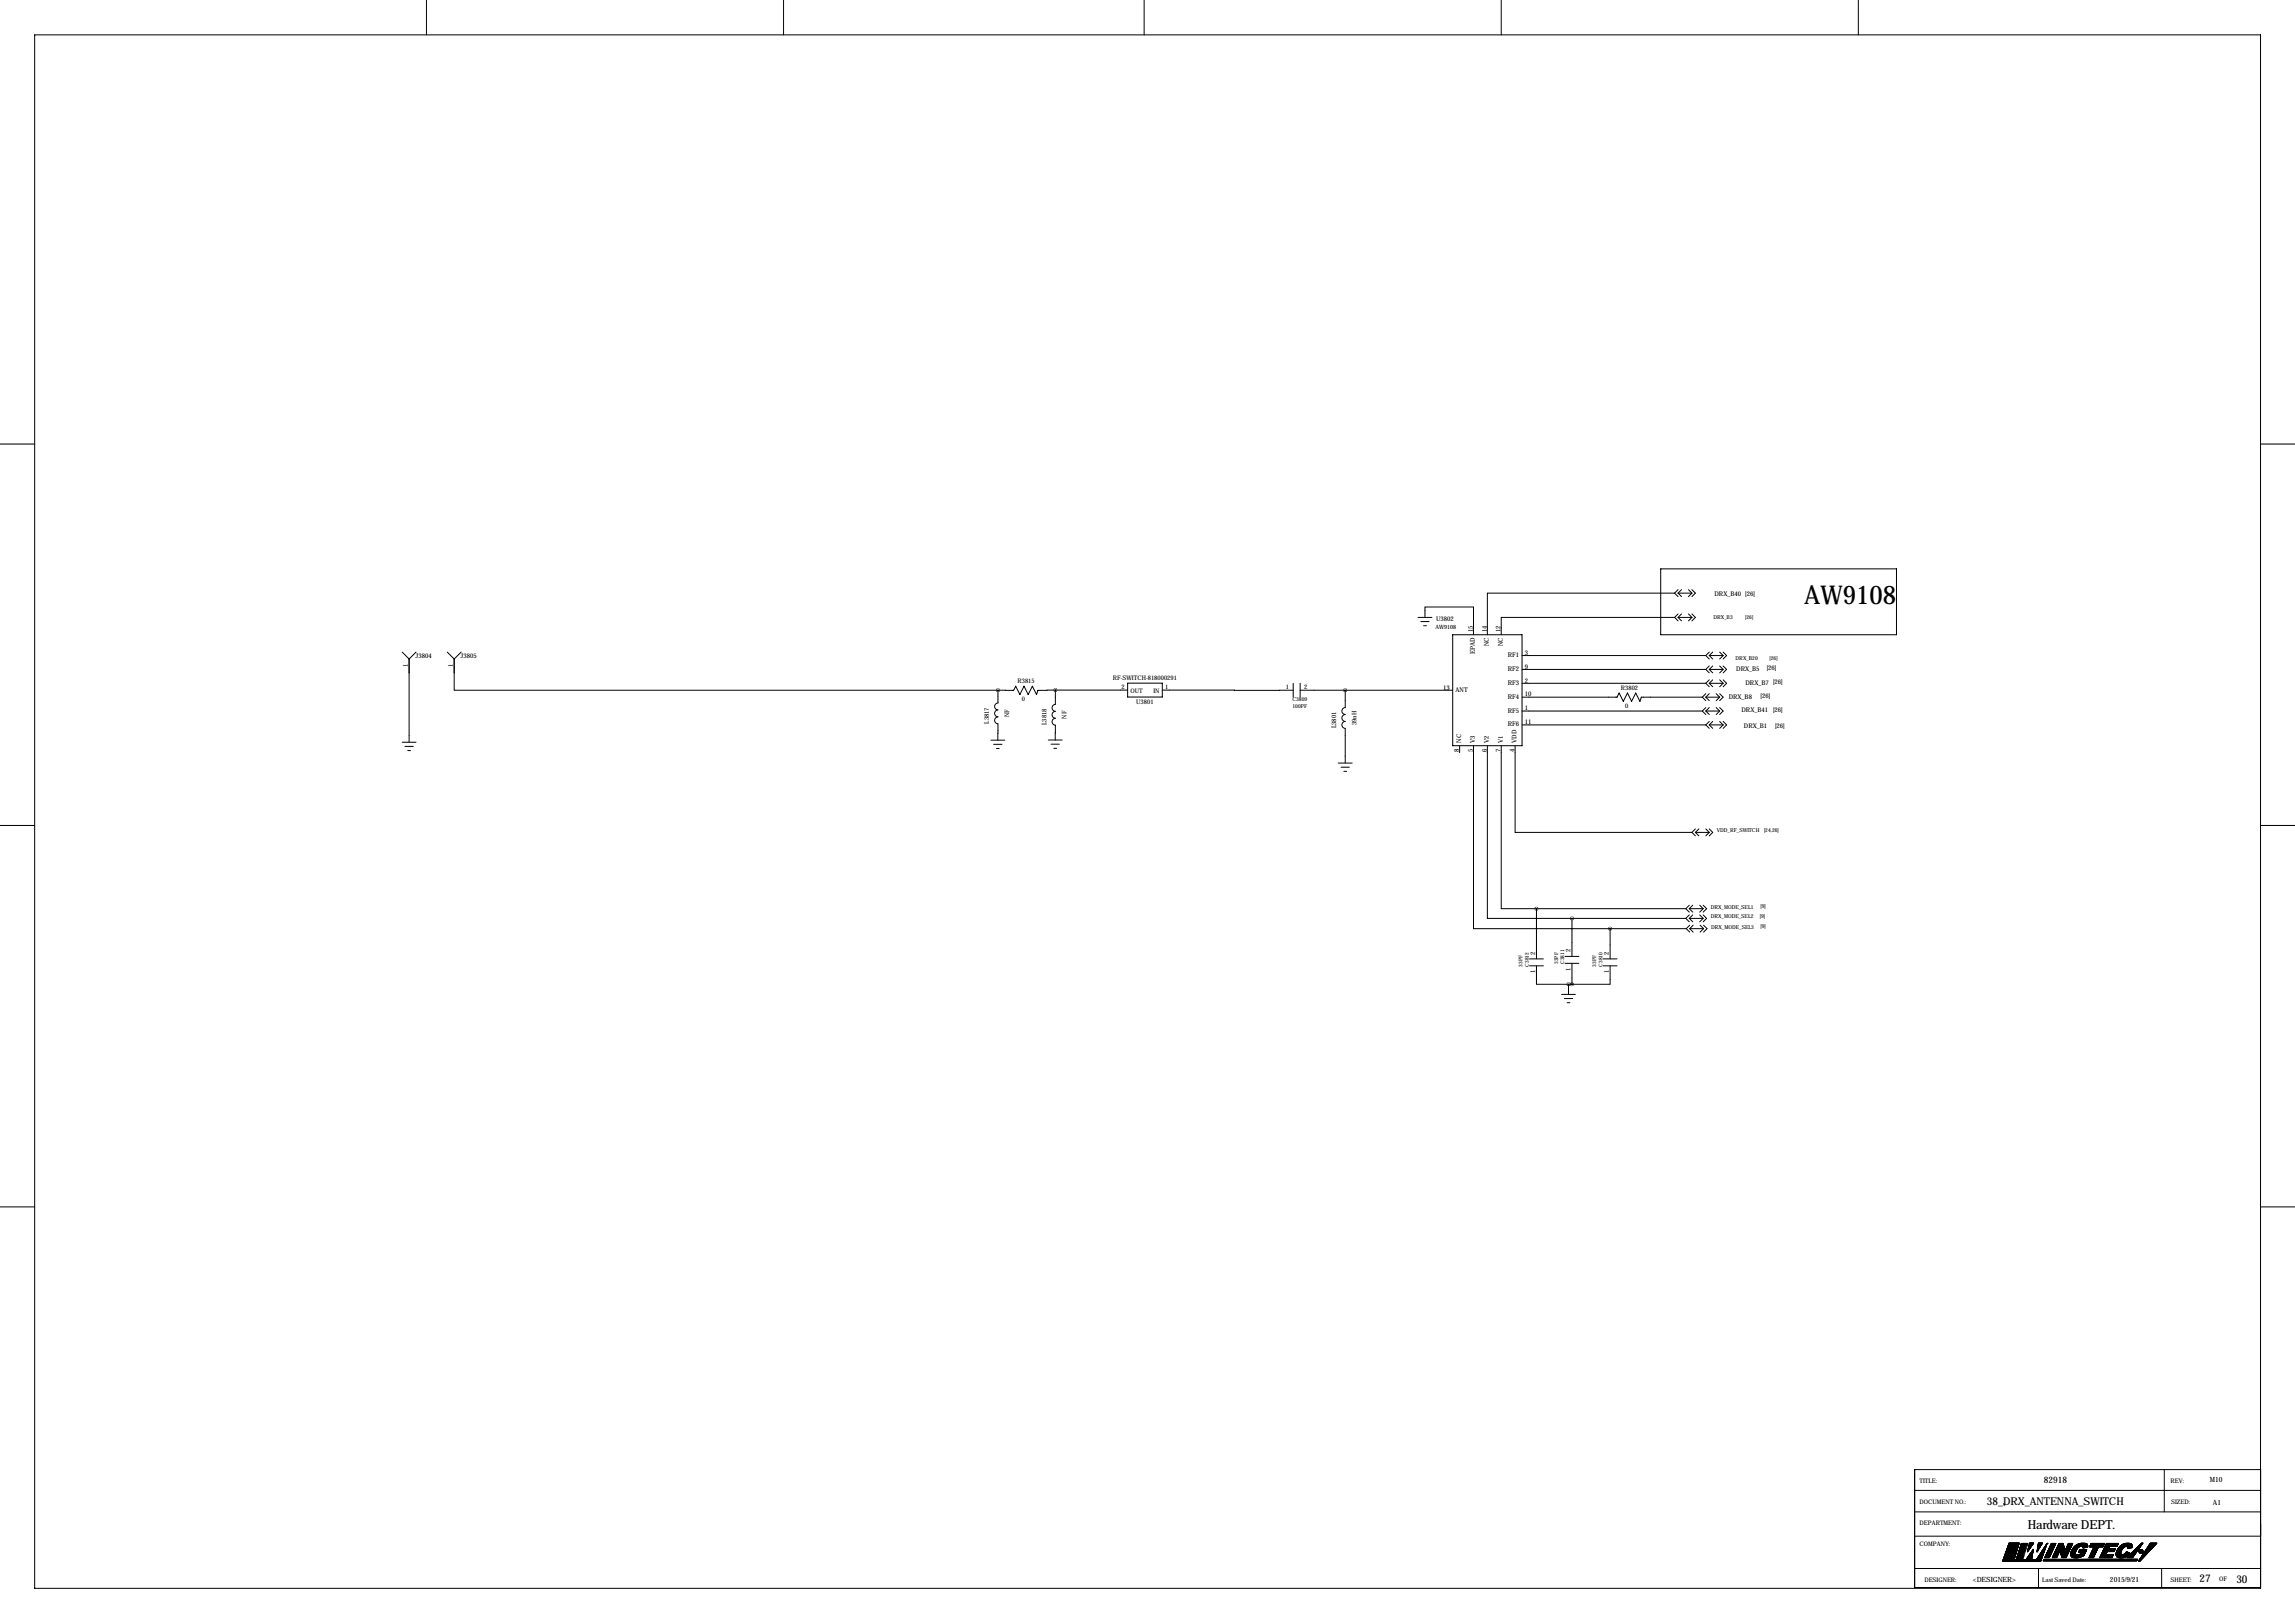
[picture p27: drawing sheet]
<svg xmlns="http://www.w3.org/2000/svg" width="841mm" height="594mm" viewBox="0 0 841 594" stroke-linecap="round" stroke-linejoin="round" font-family="sans-serif">
<defs><g id="words">
<text font-size="9.5" x="660.9" y="221.3">AW9108</text>
<text font-size="4.6" x="742.7" y="560.1">Hardware DEPT.</text>
<g font-size="4">
<text x="727.8" y="551.3">38_DRX_ANTENNA_SWITCH</text>
<text x="805.7" y="579.4">27</text>
<text x="819.2" y="579.7">30</text>
</g>
<text font-size="3.3" x="748.7" y="543.2">82918</text>
<g font-size="2.6">
<text x="809.5" y="542.9">M10</text>
<text x="810.6" y="551.1">A1</text>
<text x="722.7" y="579.3">&lt;DESIGNER&gt;</text>
<text x="772.9" y="579.3">2015/9/21</text>
</g>
<g font-size="2.4">
<text x="628" y="218.3">DRX_B40 [26]</text>
<text x="526" y="227.4">U3802</text>
<text x="539.5" y="231.5" transform="rotate(-90 539.5 231.5)">15</text>
<text x="544.6" y="231.5" transform="rotate(-90 544.6 231.5)">14</text>
<text x="549.7" y="231.5" transform="rotate(-90 549.7 231.5)">12</text>
<text x="540.3" y="239.6" transform="rotate(-90 540.3 239.6)">EPAD</text>
<text x="545.4" y="236.8" transform="rotate(-90 545.4 236.8)">NC</text>
<text x="550.4" y="236.8" transform="rotate(-90 550.4 236.8)">NC</text>
<text x="558.5" y="239.8">3</text>
<text x="149.4" y="244.1" transform="rotate(-90 149.4 244.1)">1</text>
<text x="152.2" y="240.9">J3804</text>
<text x="165.9" y="244.1" transform="rotate(-90 165.9 244.1)">1</text>
<text x="168.7" y="240.9">J3805</text>
<text x="552.3" y="240.6">RF1</text>
<text x="552.3" y="245.7">RF2</text>
<text x="558.5" y="244.9">9</text>
<text x="636" y="245.7">DRX_B5</text>
<text x="647.2" y="245.4">[26]</text>
<text x="552.3" y="250.8">RF3</text>
<text x="558.5" y="250">2</text>
<text x="639.4" y="250.8">DRX_B7 [26]</text>
<text x="528.7" y="252.5">13</text>
<text x="533.1" y="253.3">ANT</text>
<text x="552.3" y="255.9">RF4</text>
<text x="558.5" y="255.1">10</text>
<text x="633.2" y="255.8">DRX_B8</text>
<text x="644.9" y="255.6">[26]</text>
<text x="552.3" y="261">RF5</text>
<text x="558.5" y="260.2">1</text>
<text x="637.9" y="260.7">DRX_B41</text>
<text x="649.5" y="260.7">[26]</text>
<text x="552.3" y="266">RF6</text>
<text x="558.5" y="265.2">11</text>
<text x="638.8" y="266.5">DRX_B1</text>
<text x="650.2" y="266.5">[26]</text>
<text x="534.4" y="275.4" transform="rotate(-90 534.4 275.4)">8</text>
<text x="535.2" y="272.1" transform="rotate(-90 535.2 272.1)">NC</text>
<text x="539.5" y="275.4" transform="rotate(-90 539.5 275.4)">5</text>
<text x="540.3" y="272.1" transform="rotate(-90 540.3 272.1)">V3</text>
<text x="544.6" y="275.4" transform="rotate(-90 544.6 275.4)">6</text>
<text x="545.4" y="272.1" transform="rotate(-90 545.4 272.1)">V2</text>
<text x="549.7" y="275.4" transform="rotate(-90 549.7 275.4)">7</text>
<text x="550.4" y="272.1" transform="rotate(-90 550.4 272.1)">V1</text>
<text x="554.7" y="275.4" transform="rotate(-90 554.7 275.4)">4</text>
<text x="555.5" y="272.1" transform="rotate(-90 555.5 272.1)">VDD</text>
<text x="562.3" y="349.7" transform="rotate(-90 562.3 349.7)">2</text>
<text x="575.3" y="348.8" transform="rotate(-90 575.3 348.8)">2</text>
<text x="589.3" y="349.7" transform="rotate(-90 589.3 349.7)">2</text>
<text x="562.3" y="356.5" transform="rotate(-90 562.3 356.5)">1</text>
<text x="575.3" y="355.6" transform="rotate(-90 575.3 355.6)">1</text>
<text x="589.3" y="356.5" transform="rotate(-90 589.3 356.5)">1</text>
</g>
<g font-size="2.3">
<text x="372.7" y="250.3">R3815</text>
<text x="407.7" y="249.2">RF-SWITCH-818000291</text>
<text x="374.3" y="256.9">0</text>
<text x="410.9" y="252.5">2</text>
<text x="414.1" y="253.8">OUT</text>
<text x="416.2" y="257.8">U3801</text>
<text x="422.5" y="253.8">IN</text>
<text x="426.8" y="252.5">1</text>
<text x="471" y="252.3">1</text>
<text x="477.8" y="252.3">2</text>
<text x="593.7" y="252.8">R3802</text>
<text x="369.6" y="262.7" transform="rotate(-90 369.6 262.7)">NF</text>
<text x="390.7" y="263.2" transform="rotate(-90 390.7 263.2)">NF</text>
<text x="595.3" y="259.4">0</text>
<text x="362.3" y="265" transform="rotate(-90 362.3 265)">L3817</text>
<text x="383.3" y="265.5" transform="rotate(-90 383.3 265.5)">L3818</text>
<text x="489.5" y="266.7" transform="rotate(-90 489.5 266.7)">L3801</text>
<text x="496.8" y="265.5" transform="rotate(-90 496.8 265.5)">39nH</text>
<text x="703.1" y="543.3">TITLE:</text>
<text x="795.1" y="543.1">REV:</text>
<text x="703.1" y="550.9">DOCUMENT NO.:</text>
<text x="795.3" y="550.9">SIZED:</text>
<text x="703.1" y="558.6">DEPARTMENT:</text>
<text x="703.1" y="566.2">COMPANY:</text>
<text x="704.9" y="579.4">DESIGNER:</text>
<text x="748.1" y="579.4">Last Saved Date:</text>
<text x="795.1" y="579.4">SHEET:</text>
<text x="812.9" y="579.1">OF</text>
</g>
<text font-size="2.1" x="525.8" y="230.4">AW9108</text>
<g font-size="2">
<text x="627.6" y="226.9">DRX_B3</text>
<text x="639.3" y="226.6">[26]</text>
<text x="635.8" y="241.9">DRX_B20</text>
<text x="648.2" y="241.6">[26]</text>
<text x="473.5" y="256.9">C3809</text>
<text x="473.5" y="259.2">100PF</text>
<text x="628.9" y="304.9">VDD_RF_SWITCH</text>
<text x="646.2" y="304.9">[24,26]</text>
<text x="626.7" y="332.8">DRX_MODE_SEL1</text>
<text x="644.9" y="332.6">[9]</text>
<text x="626.7" y="336.4">DRX_MODE_SEL2</text>
<text x="626.8" y="340.1">DRX_MODE_SEL3</text>
<text x="644.7" y="336.4">[9]</text>
<text x="644.9" y="339.9">[9]</text>
</g>
<g font-size="1.9">
<text x="557.7" y="354" transform="rotate(-90 557.7 354)">33PF</text>
<text x="560" y="354" transform="rotate(-90 560 354)">C3812</text>
<text x="570.7" y="353.1" transform="rotate(-90 570.7 353.1)">33PF</text>
<text x="573" y="353.1" transform="rotate(-90 573 353.1)">C3811</text>
<text x="584.7" y="354" transform="rotate(-90 584.7 354)">33PF</text>
<text x="587" y="354" transform="rotate(-90 587 354)">C3810</text>
</g>
</g></defs>
<circle cx="734.1" cy="551.3" r=".15" fill="#000"/>
<g fill="none" stroke="#000" stroke-width=".37">
<path d="M12.7 12.8h815.3v568.9h-815.3zM156.2 .1v12.7M287 .1v12.7M419.1 .1v12.7M549.9 .1v12.7M680.7 .1v12.7M0 162.6h12.7M828 162.6h12.7M608.3 208.4h86.4v24.1h-86.4zM613.4 217.2h-68.6v15.3M613.4 217.2l1.3 1.3M614.7 216l-1.3 1.2"/>
<path d="M614.7 217.2l1.2 1.3M614.7 217.2h5.1M615.9 216l-1.2 1.2M618.5 216l1.3 1.2M619.8 216l1.2 1.2-1.2 1.3M619.8 217.2l-1.3 1.3M147.3 238.8l2.6 2.6M152.4 238.8l-2.5 2.6M163.8 238.8l2.6 2.6M168.9 238.8l-2.5 2.6M519.4 226.1h5.1M520.4 227.7h3.1"/>
<path d="M521.5 229.2h1M522 226.1v-3.8h17.8v10.2M532.1 232.5h25.4v40.6h-25.4zM613.4 226.1h-63.5v6.4M613.4 226.1l1.3 1.3M614.7 226.1h5.1M614.7 224.9l-1.3 1.2M614.7 226.1l1.2 1.3M615.9 224.9l-1.2 1.2M618.5 224.9l1.3 1.2M619.8 224.9l1.2 1.2-1.2 1.3M619.8 226.1l-1.3 1.3"/>
<path d="M626.1 238.8l-1.3 1.3M627.4 238.8l-1.3 1.3M629.9 238.8l1.3 1.3M631.2 238.8l1.3 1.3-1.3 1.3M149.9 241.4v30.5M166.4 241.4v11.4h199.2M365.6 252.8v4.7a1.27 1.27 0 0 0-1.3 1.2 1.27 1.27 0 0 0 1.3 1.3 1.27 1.27 0 0 0-1.3 1.3 1.27 1.27 0 0 0 1.3 1.3 1.27 1.27 0 0 0-1.3 1.2 1.27 1.27 0 0 0 1.2 1.3v6M386.6 252.7v5.3a1.27 1.27 0 0 0-1.2 1.3 1.27 1.27 0 0 0 1.2 1.2 1.27 1.27 0 0 0-1.2 1.3 1.27 1.27 0 0 0 1.2 1.3 1.27 1.27 0 0 0-1.2 1.2 1.27 1.27 0 0 0 1.2 1.3l-.1 5.4M386.6 252.7l-6.4 .2-.5 1.5-1.5-3.1-1.6 3.1-1.5-3.1-1.5 3.1-1.5-3.1-.8 1.6-5.7-.1M386.6 252.7h26.5M413.1 250.2h12.7v5.1h-12.7zM425.8 252.7l47.9 .1"/>
<path d="M473.7 250.3v5M476.2 250.3v5M476.2 252.8h55.9M492.8 252.8v6.4a1.27 1.27 0 0 0-1.3 1.2 1.27 1.27 0 0 0 1.3 1.3 1.27 1.27 0 0 0-1.3 1.3 1.27 1.27 0 0 0 1.3 1.2 1.27 1.27 0 0 0-1.3 1.3 1.27 1.27 0 0 0 1.2 1.3l.1 12.7M557.5 255.3h34.8l.8-1.5 1.5 3.1 1.5-3.1 1.6 3.1 1.5-3.1 1.5 3.1 .5-1.6h22.4M557.5 240.1h67.3M557.5 245.2h67.3M557.5 250.3h67.3M623.6 255.3l1.2 1.3M624.8 255.3h5.1M624.8 240.1l1.3 1.3M624.8 259.2l-1.2 1.2"/>
<path d="M624.8 250.3l1.3 1.2M624.8 245.2l1.3 1.3M624.8 254.1l-1.2 1.2M624.8 255.3l1.3 1.3M626.1 240.1h5.1M626.1 245.2h5.1M626.1 250.3h5.1M626.1 240.1l1.3 1.3M626.1 259.2l-1.3 1.2M626.1 245.2l1.3 1.3M626.1 249l-1.3 1.3M626.1 250.3l1.3 1.2"/>
<path d="M626.1 243.9l-1.3 1.3M626.1 254.1l-1.3 1.2M627.4 243.9l-1.3 1.3M627.4 249l-1.3 1.3M628.6 259.2l1.3 1.2M628.6 254.1l1.3 1.2M629.9 243.9l1.3 1.3M629.9 259.2l1.3 1.2-1.3 1.3M629.9 255.3l-1.3 1.3M629.9 249l1.3 1.3M629.9 254.1l1.3 1.2-1.3 1.3M631.2 240.1l-1.3 1.3"/>
<path d="M631.2 243.9l1.3 1.3-1.3 1.3M631.2 249l1.3 1.3-1.3 1.2M631.2 250.3l-1.3 1.2M631.2 245.2l-1.3 1.3M147.3 271.9h5.1M148.3 273.4h3.1M149.4 274.9h1M363 271.1h5M364 272.6h3M365 274.1h1M384 271h5.1M385 272.6h3.1"/>
<path d="M386 274.1h1M490.2 279.5h5.1M534.7 273.1v2.6M539.8 273.1v67h50M544.8 273.1v63.3h31M549.9 273.1v59.7h12.9M555 273.1v31.8h64.8M557.5 260.4h66.1M557.5 265.5h67.3M623.6 260.4l1.2 1.3M624.8 260.4h5.1M624.8 260.4l1.3 1.3"/>
<path d="M624.8 265.5l1.3 1.3M626.1 265.5h5.1M626.1 264.2l-1.3 1.3M626.1 265.5l1.3 1.3M627.4 264.2l-1.3 1.3M629.9 260.4l-1.3 1.3M629.9 264.2l1.3 1.3M631.2 264.2l1.3 1.3-1.3 1.3M631.2 265.5l-1.3 1.3M491.2 281h3.1M492.3 282.5h1M0 302.3h12.7"/>
<path d="M619.8 304.9l1.2 1.2M621 303.6l-1.2 1.3M621 304.9l1.3 1.2M621 304.9h5.1M622.3 303.6l-1.3 1.3M624.8 303.6l1.3 1.3M626.1 303.6l1.3 1.3-1.3 1.2M626.1 304.9l-1.3 1.2M828 302.3h12.7M562.8 332.8v18.4M562.8 332.8h54.7M575.8 336.4v13.9"/>
<path d="M575.8 336.4h41.7M617.5 336.4l1.3 1.2M617.5 332.8l1.3 1.3M618.8 335.1l-1.3 1.3M618.8 336.4l1.3 1.2M618.8 336.4h5.1M618.8 331.5l-1.3 1.3M618.8 332.8l1.3 1.3M618.8 332.8h5.1M618.9 338.9l-1.2 1.2M620.1 335.1l-1.3 1.3M620.1 331.5l-1.3 1.3"/>
<path d="M620.2 338.9l-1.3 1.2M622.6 335.1l1.3 1.3M622.6 331.5l1.3 1.3M622.8 338.9l1.2 1.2M623.9 335.1l1.2 1.3-1.2 1.2M623.9 336.4l-1.3 1.2M623.9 331.5l1.2 1.3-1.2 1.3M623.9 332.8l-1.3 1.3M624 338.9l1.3 1.2-1.3 1.3M560.3 353.7h5.1M560.3 351.2h5.1M562.8 353.7v6.8h11.7"/>
<path d="M573.3 352.8h5.1M573.3 350.3h5.1M575.8 352.8v7.7M587.2 353.7h5.1M587.2 351.2h5.1M589.8 353.7v6.8h-14M589.8 340.1v11.1M589.8 340.1h27.9M617.7 340.1l1.2 1.3M618.9 340.1l1.3 1.3M618.9 340.1h5.1M624 340.1l-1.2 1.3"/>
<path d="M572 364.2h5.1M573 365.7h3.1M574 367.3h1.1M574.5 360.5v3.7M574.5 360.5h1.3M0 442h12.7M828 442h12.7M701.3 538.2h126.8v43.2h-126.8zM792.8 538.2v15.5M701.3 553.7h126.8M701.3 545.9h126.8M733.8 550.8h.1"/>
<path d="M701.3 574.5h126.8M701.3 562.6h126.8M733.6 571.8h14M733.6 571.7h14M733.6 571.6h14M733.7 571.5h13.9M733.7 571.4h14M733.8 571.2h14M733.8 571.1h4M733.9 570.9h4M733.9 570.8h4M734 570.7h3.9"/>
<path d="M734 570.7h4M734 570.5h4M734.1 570.4h3.9M734.1 570.2h4M734.2 570.1h3.9M734.3 569.8h3.9M734.3 569.7h3.9M734.3 569.6h4M734.4 569.4h3.9M734.5 569.3h3.9M734.5 569.2h3.9M734.6 568.9h3.9"/>
<path d="M734.7 568.8h3.8M734.7 568.6h3.9M734.7 568.5h3.9M734.8 568.4h3.9M734.8 568.3h3.9M734.8 568.2h3.9M734.9 568.1h3.8M734.9 568h3.9M735 567.9h3.8M735 567.8h3.8M735.1 567.6h3.8M735.1 567.5h3.8"/>
<path d="M735.1 567.4h3.8M735.2 567.3h3.8M735.2 567.1h3.8M735.3 566.9h3.8M735.4 566.7h3.8M735.5 566.5h3.7M735.5 566.3h3.8M735.6 566.1h3.8M735.6 566h3.8M735.7 565.8h3.7M735.7 565.7h3.8M735.8 565.6h3.7"/>
<path d="M735.8 565.5h3.7M735.9 565.3h3.7M735.9 565.2h3.7M735.9 565.1h3.7M737.9 571h-4M738.1 570.3l-4 .1M738.1 570.1l-4 .1M738.2 569.9l-4 .1M738.3 569.5h-3.9M738.4 569.1l-3.9 .1M738.5 569l-4 .1M738.5 568.8l-3.9 .1"/>
<path d="M738.6 571.1h.3M738.6 568.7h-3.9M738.6 570.8h2.5M738.7 570.6h.4M738.8 570.4h2.5M738.8 568l-3.9 .1M738.9 567.7h-3.9M739 569.8h.1M739 569.7h1.7M739 567.2l-3.8 .1M739.1 569.4h.3M739.1 567h-3.8"/>
<path d="M739.1 569.2h1.9M739.1 566.8l-3.8 .1M739.2 566.7l-3.9 .1M739.2 566.5l-3.8 .1M739.3 568.8h2.2M739.3 566.4h-3.8M739.3 568.7h2.5M739.3 566.2h-3.8M739.4 568.3h2.4M739.4 568.3h2.5M739.5 565.7l-3.8 .1M739.6 567.9h2.4"/>
<path d="M739.6 567.8h2.5M739.6 565.4h-3.8M739.7 570.1l-.9 .1M739.7 567.4h2.4M739.7 567.4h2.5M739.8 567.2h.5M739.9 568.9l-.7 .1M739.9 566.9h2.4M740 566.7h.4M740 571h-1.4M740.1 569.7l-1.1 .1M740.2 570.5l-1.5 .1"/>
<path d="M740.2 568.5h-.8M740.4 568l-.9 .1M740.5 569.3h-1.4M740.6 567.6h-.9M740.8 570l-1.9 .1M740.9 568.8l-1.7 .1M740.9 565.9l-.7 .1M741 570.9h-2.4M741.1 566.3h-1M741.2 570.4l-2.4 .1M741.2 565.5h-.8M741.3 568.4h-1.9"/>
<path d="M741.3 567.1l-1.5 .1M741.4 569.9l-2.5 .1M741.4 567.9l-1.9 .1M741.5 566.6l-1.5 .1M741.5 569.6h-2.5M741.6 567.5h-1.9M741.7 569.1l-2.5 .1M742 565.8l-1.8 .1M742.1 566.2h-2M742.2 571.1h2M742.3 571h1.9M742.3 565.4h-1.9"/>
<path d="M742.3 567h-2.4M742.4 570.8h1.9M742.5 570.7h1.8M742.5 566.5l-2.5 .1M742.6 570.6h1.7M742.6 568.4h.1M742.6 568.3h.1M742.6 566.1h-2.4M742.7 570.4h1.6M742.7 568.2h.1M742.7 565.7l-2.4 .1M742.8 567.9h.3"/>
<path d="M742.8 570.2h1.6M742.8 568.1l-.1 .1M742.9 567.4h.5M742.9 565.3h-2.5M742.9 570h1.5M742.9 568l-.2 .1M743 567.9l-.3 .1M743 567h.7M743 566.9h.7M743.1 569.9h1.3M743.1 567.8h-.3M743.1 566.5h.9"/>
<path d="M743.2 569.8h1.2M743.2 569.7h1.2M743.2 567.7h-.4M743.2 566.1h1.1M743.3 569.6h1.2M743.3 567.6h-.5M743.3 566h1M743.3 569.5h1.2M743.3 567.5h-.5M743.4 565.6h1.2M743.4 569.4h1.1M743.4 567.3l-.5 .1"/>
<path d="M743.5 569.3h1M743.5 565.1h1.5M743.5 567.2l-.6 .1M743.6 569.2h.9M743.6 567.1l-.7 .1M743.7 569h.9M743.8 566.8l-.8 .1M743.8 568.8h.8M743.8 566.7l-.7 .1M743.9 568.8h.7M743.9 568.7h.7M743.9 566.6l-.8 .1"/>
<path d="M744 568.6h.6M744 566.5l-.9 .1M744.1 568.5h.6M744.1 566.4h-.9M744.1 568.4h.6M744.2 568.3h.5M744.2 566.3h-1M744.2 566.2h-1M744.3 570.9h-2M744.4 568.1h.3M744.4 569.9l-1.4 .1M744.4 568h.3"/>
<path d="M744.4 565.9l-1.1 .1M744.5 565.8l-1.2 .1M744.5 567.9h.3M744.5 567.8h.3M744.5 565.7l-1.2 .1M744.6 569l-.9 .1M744.6 567.7h.2M744.7 568.1l-.4 .1M744.7 565.5h-1.3M744.8 567.5h.1M744.8 565.4h-1.4M744.8 567.6h-.1"/>
<path d="M744.9 565.3h-1.5M744.9 565.2h-1.4M746 571.1h1.8M746.1 571h1.7M746.2 568.4h.1M746.2 570.9h1.7M746.2 568.3h.1M746.2 568.1h.2M746.3 568.2l-.1 .1M746.3 567.9h.2M746.3 570.7h1.6M746.3 567.5h.5"/>
<path d="M746.3 567.4h.5M746.3 567.3h.6M746.4 570.5h1.6M746.4 568l-.2 .1M746.4 566.9h.7M746.4 566.7h.8M746.5 570.5h1.5M746.5 567.9l-.3 .1M746.5 566.5h.9M746.6 567.8h-.3M746.6 566h1M746.6 565.9h1.1"/>
<path d="M746.6 565.8h1.2M746.6 570.2h1.5M746.6 567.7h-.3M746.6 565.6h1.3M746.7 565.3h1.4M746.7 567.6h-.4M746.7 565.1h1.5M746.7 574.6v6.8M746.8 569.9h1.4M746.9 567.2l-.5 .1M747 569.7h1.3M747 567.1l-.6 .1"/>
<path d="M747 567h-.6M747.1 569.4h1.3M747.1 566.8l-.7 .1M747.2 569.3h1.2M747.3 569.2h1.2M747.3 566.6l-.9 .1M747.3 566.5l-.8 .1M747.4 566.4h-.9M747.5 568.9h1.1M747.5 566.3h-1M747.5 566.2h-1M747.6 568.8h1"/>
<path d="M747.6 568.7h1M747.6 566.1h-1.1M747.7 568.6h1M747.7 571.3l-14 .1M747.8 568.3h1M747.8 565.7l-1.2 .1M747.9 565.6l-1.3 .1M747.9 570.8h-1.7M747.9 568.2h.9M748 570.6l-1.7 .1M748 565.5h-1.4M748 568h.9"/>
<path d="M748 565.4h-1.3M748.1 570.3l-1.6 .1M748.1 567.9h.8M748.2 570l-1.5 .1M748.2 567.8h.8M748.2 565.2h-1.5M748.2 569.9l-1.4 .1M748.3 569.7l-1.4 .1M748.3 569.6h-1.3M748.3 567.6h.7M748.4 569.5h-1.3M748.4 567.5h.7"/>
<path d="M748.4 571.7h34.3M748.4 571.6h34.3M748.4 567.4h.7M748.5 567.3h.6M748.5 571.4h34.4M748.5 569l-1.1 .1M748.6 568.9l-1.2 .1M748.7 571.2h34.3M748.7 571.1h34.4M748.7 567h.5M748.7 568.5h-1M748.7 566.9h.6"/>
<path d="M748.8 568.4h-1M748.8 566.8h.5M748.8 568.2l-.9 .1M748.8 566.8h.6M748.9 567.9l-.8 .1M749 570.5h1.7M749 566.5h.5M749 567.7h-.8M749.1 570.2h1.7M749.1 566.4h.4M749.1 566.3h.4M749.2 567.2l-.7 .1"/>
<path d="M749.2 567.1l-.6 .1M749.4 569.7h1.6M749.4 566h.2M749.4 566.6l-.5 .1M749.5 565.8h.2M749.6 566.2h-.4M749.6 569.2h1.6M749.6 569.2h1.7M749.6 566.1h-.4M749.7 569.1h1.6M749.7 565.9l-.3 .1M749.7 565.6h.1"/>
<path d="M749.8 565.6l-.2 .1M749.8 568.8h1.7M749.8 565.5h-.1M749.9 565.3h.1M749.9 568.6h1.6M749.9 565.4h-.1M749.9 565.2h.1M749.9 568.5h1.7M750 568.4h1.6M750 568.3h1.7M750.1 568.2h1.6M750.2 567.9h1.7"/>
<path d="M750.4 567.5h1.7M750.4 567.4h1.7M750.7 566.9h1.6M750.7 570.4l-1.7 .1M750.7 566.7h1.7M750.8 570.3l-1.8 .1M750.8 570.1l-1.7 .1M750.9 570l-1.7 .1M750.9 566.5h1.7M750.9 566.4h1.7M750.9 569.9l-1.7 .1M750.9 566.3h1.7"/>
<path d="M751 569.8l-1.7 .1M751 566.2h1.7M751 566.1h1.7M751.1 569.6h-1.7M751.1 566h1.7M751.1 569.5h-1.6M751.2 569.4h-1.7M751.2 569.3h-1.6M751.2 565.7h1.7M751.3 565.6h1.7M751.4 568.9l-1.7 .1M751.4 568.8l-1.6 .1"/>
<path d="M751.4 565.3h1.7M751.5 568.7h-1.7M751.8 570.5h1.6M751.8 568.1l-1.7 .1M751.8 568l-1.7 .1M751.9 570.2h1.6M751.9 567.9l-1.7 .1M751.9 567.8h-1.6M752 567.7h-1.7M752 567.6h-1.6M752.1 569.7h1.6M752.1 567.3l-1.6 .1"/>
<path d="M752.2 567.2l-1.7 .1M752.2 567.1l-1.6 .1M752.3 567h-1.7M752.3 569.2h1.6M752.4 569.1h1.6M752.4 569h1.6M752.4 566.6l-1.6 .1M752.5 566.5l-1.7 .1M752.6 568.8h1.6M752.6 568.7h1.6M752.7 568.6h1.5M752.7 568.5h1.6"/>
<path d="M752.8 568.4h1.5M752.8 568.3h1.6M752.8 565.9l-1.7 .1M752.9 565.8l-1.8 .1M752.9 565.7l-1.7 .1M753 568h1.5M753 567.9h1.6M753 565.5h-1.7M753.1 565.4h-1.7M753.1 567.6h3.2M753.2 567.5h3.1M753.2 567.4h3"/>
<path d="M753.3 567.3h2.9M753.3 567.2h2.9M753.4 567.1h2.8M753.4 570.4l-1.6 .1M753.4 567h2.8M753.4 566.9h2.7M753.5 570.3l-1.7 .1M753.5 566.8h2.6M753.5 570.1l-1.6 .1M753.5 566.7l2.6 .1M753.6 570l-1.6 .1M753.6 566.6h2.5"/>
<path d="M753.6 569.9l-1.6 .1M753.6 566.5h2.5M753.7 569.8l-1.7 .1M753.7 566.5h2.3M753.7 566.4h2.3M753.7 569.7l-1.6 .1M753.7 566.3h2.3M753.8 569.6h-1.6M753.8 566.2h2.2M753.8 569.5h-1.6M753.8 566.1h2.2M753.9 569.4h-1.6"/>
<path d="M753.9 566h2M753.9 569.3h-1.6M753.9 565.9h2M754 565.8h1.9M754 565.7h1.9M754.1 568.9l-1.6 .1M754.1 565.6h1.7M754.1 565.5h1.7M754.1 568.8l-1.5 .1M754.1 565.4h1.7M754.2 565.3h1.6M754.4 568.2l-1.6 .1"/>
<path d="M754.5 568.1l-1.6 .1M754.5 568l-1.6 .1M754.7 567.9h1.6M754.7 568h3.3M754.8 568.4h3M754.8 568.3h3M754.8 568.7h2.9M754.8 568.6h2.9M754.8 568.5h3M754.9 568.8h2.7M754.9 569.1h2.6M754.9 569h2.6"/>
<path d="M754.9 568.9h2.6M755 569.4h2.3M755 569.2h2.4M755 569.6h2.2M755 569.5h2.3M755.1 569.8h2M755.1 569.7h2.1M755.1 570h1.9M755.2 570.3h1.7M755.2 570.2h1.7M755.2 570.1h1.8M755.2 570.5h1.6"/>
<path d="M756.3 567.7h-3.2M756.3 567.8h-3.2M756.5 567.9h1.5M756.7 567.4h1.5M756.7 567.3h1.6M756.8 567.2h1.5M756.9 570.4l-1.7 .1M756.9 566.9h1.6M757 566.8h1.5M757 566.6h1.6M757.1 569.9l-2 .1M757.1 566.5h1.5"/>
<path d="M757.1 566.5h1.6M757.2 569.7l-2.1 .1M757.3 566h1.6M757.4 569.3h-2.4M757.5 565.6h1.6M757.9 568.2l-3.1 .1M757.9 568.1l-3.2 .1M758 567.9l-1.6 .1M758.1 567.8h-1.6M758.1 567.7h-1.5M758.2 567.6h-1.6M758.2 567.5h-1.5"/>
<path d="M758.4 567.1l-1.6 .1M758.4 567h-1.5M758.5 569.3h2M758.5 569.2h1.9M758.5 569.1h1.8M758.5 569.6h4.9M758.5 569.4h5M758.5 569h1.8M758.5 568.9h1.7M758.5 568.8h1.7M758.5 566.8l-1.6 .1M758.6 569.7h4.8"/>
<path d="M758.6 568.7h1.7M758.6 568.6h1.7M758.6 568.5h1.7M758.6 568.4h1.7M758.7 568.3h1.6M758.7 568.2h1.7M758.7 570h4.1M758.7 566.4h-1.6M758.8 570.1h3.8M758.8 566.3h-1.6M758.9 567.9h1.6M758.9 566.2h-1.7"/>
<path d="M758.9 566.1h-1.6M759 570.2h3.3M759 565.9l-1.6 .1M759 570.3h3.2M759 565.8l-1.6 .1M759.1 567.5h1.6M759.1 565.7l-1.7 .1M759.1 567.4h1.7M759.1 565.6l-1.6 .1M759.2 570.4h2.7M759.2 565.5h-1.6M759.2 565.4h-1.6"/>
<path d="M759.3 565.3h-1.6M759.4 570.5h2.1M759.4 566.9h1.7M759.8 566.5h2M760 566.3h4.7M760.1 570.6h.6M760.1 566.2h4.6M760.2 566.1h4.5M760.3 566h4.4M760.4 566h4.3M760.4 568.1l-1.7 .1M760.5 568l-1.7 .1"/>
<path d="M760.5 565.9h4.2M760.6 567.8h-1.7M760.6 567.7h-1.6M760.7 567.6h-1.7M760.7 565.8h3.9M760.8 567.3l-1.6 .1M760.9 565.7h3.7M760.9 567.2l-1.7 .1M761 567.1l-1.7 .1M761.1 567h-1.7M761.1 565.6h3.4M761.2 565.5h3.3"/>
<path d="M761.2 566.8l-1.7 .1M761.3 568.6h2.6M761.4 568.5h2.5M761.4 566.7l-1.8 .1M761.4 565.4h2.9M761.4 568.4h2.6M761.5 568.3h2.5M761.5 569.3h2.1M761.5 566.6l-1.9 .1M761.6 568h2.6M761.6 567.9h2.6M761.7 567.9h2.5"/>
<path d="M761.7 566.5l-2 .1M761.7 565.3h2.4M761.8 569.2h1.8M761.8 567.5h2.6M762 569.2h1.6M762.2 569.1h1.5M762.3 568.9h1.4M762.3 566.4h-2.4M762.3 565.2h1.4M762.3 568.8h1.5M762.4 568.8h1.4M762.5 566.4h2.2"/>
<path d="M762.8 566.5h1.9M762.9 566.5h1.8M763 569.9l-4.3 .1M763 566.9h.2M763.2 569.8l-4.6 .1M763.4 569.7l-4.8 .1M763.5 569.5h-5M763.8 566.8l-.8 .1M763.9 568.7h-1.5M764.1 568.2l-2.6 .1M764.1 568.1l-2.6 .1M764.3 567.8h-2.6"/>
<path d="M764.3 567.7h-2.6M764.4 567.6h-2.6M764.5 566.7l-1.5 .1M764.7 566.6l-1.7 .1M765.2 570.5h1.7M765.3 570.4h1.6M765.3 570.2h1.7M765.4 566.5h4.9M765.4 566.5h5M765.5 566.4h4.9M765.5 566.3h5M765.6 569.7h1.6"/>
<path d="M765.6 566.2h4.9M765.6 566.1h4.9M765.7 566h4.9M765.8 569.2h1.6M765.8 569.1h1.7M765.8 565.6h5M765.9 565.6h4.9M765.9 565.4h5M766 568.8h1.6M766 568.7h1.7M766.1 568.6h1.6M766.1 568.5h1.7"/>
<path d="M766.2 568.3h1.7M766.3 568.1h1.7M766.4 568h1.6M766.4 567.9h1.7M766.5 567.7h1.7M766.6 567.4h1.7M766.9 566.9h1.6M766.9 570.4l-1.7 .1M767 570.1l-1.6 .1M767.1 570l-1.7 .1M767.1 569.9l-1.6 .1M767.2 569.8l-1.7 .1"/>
<path d="M767.2 569.7l-1.7 .1M767.3 569.6h-1.7M767.3 569.5h-1.6M767.4 569.4h-1.7M767.4 569.3h-1.6M767.5 569l-1.6 .1M767.6 568.9l-1.7 .1M767.6 568.8l-1.6 .1M767.8 568.4h-1.6M767.9 568.2l-1.7 .1M768 568.1l-1.7 .1M768.1 567.8h-1.6"/>
<path d="M768.2 567.6h-1.7M768.3 567.5h-1.7M768.3 567.3l-1.6 .1M768.4 567.2l-1.7 .1M768.5 567.1l-1.7 .1M768.5 567h-1.7M768.6 566.8l-1.7 .1M768.6 566.7l-1.7 .1M768.7 566.6l-1.7 .1M769.2 570.5h4.4M769.3 570.2h4.4M769.3 570.2h4.5"/>
<path d="M769.6 569.7h4.4M769.6 569.6h4.4M769.6 569.5h4.5M769.7 569.4h4.4M769.7 569.3h4.5M769.8 569.2h1.6M769.9 569h1.7M769.9 568.9h1.7M770 568.8h1.7M770.1 568.6h1.7M770.2 568.3h1.7M770.2 568.2h4.2"/>
<path d="M770.3 568.1h4.1M770.3 568h4.2M770.4 567.9h4.1M770.4 567.9h4.2M770.4 567.8h4.2M770.5 567.7h4.2M770.5 567.6h4.3M770.6 567.5h4.2M770.6 567.4h4.2M770.6 565.9l-4.9 .1M770.7 567.3h4.2M770.7 565.8l-5 .1"/>
<path d="M770.7 567.1h1.7M770.7 565.7l-4.9 .1M770.8 566.9h1.7M770.8 565.5h-4.9M770.9 566.8h1.7M770.9 566.7h1.7M770.9 565.3h-4.9M771 566.6h1.7M771 566.5h1.7M771.2 566h4.4M771.3 565.9h4.4M771.3 565.8h4.4"/>
<path d="M771.4 565.7h4.4M771.4 565.6h4.5M771.5 569.1l-1.7 .1M771.5 565.5h4.4M771.6 569l-1.8 .1M771.6 565.4h4.3M771.6 565.3h4.4M771.7 568.7h-1.7M771.8 568.5h-1.7M771.9 568.4h-1.8M772.5 567h-1.7M772.6 566.8l-1.8 .1"/>
<path d="M773.7 570.4l-4.5 .1M773.7 570.3l-4.4 .1M773.8 570l-4.4 .1M773.9 569.9l-4.5 .1M773.9 569.8l-4.4 .1M774 569.7l-4.5 .1M774.9 567.3l-4.3 .1M775.1 569.4h4.6M775.1 569.3h2.1M775.1 569.2h1.9M775.1 569.1l1.8 .1M775.1 569l1.8 .1"/>
<path d="M775.2 569.7h4.2M775.2 568.9h1.6M775.2 568.8h1.6M775.2 568.7h1.6M775.2 569.8h4M775.2 568.5h1.7M775.3 569.9h3.8M775.3 568.4h1.6M775.3 570h3.6M775.3 568.3h1.6M775.3 568.3h1.7M775.4 570.1h3.4"/>
<path d="M775.5 567.9h1.6M775.5 566.4h-4.4M775.5 570.2h3.1M775.5 566.3h-4.4M775.6 570.3h2.9M775.6 566.2h-4.5M775.6 567.6h1.7M775.6 566.1h-4.4M775.7 567.5h1.6M775.7 570.4h2.6M775.7 567.4h1.7M775.8 565.6l-4.4 .1"/>
<path d="M776 570.5h1.9M776 566.9h1.7M776.4 566.5h2.1M776.5 566.3h4.5M776.6 570.6h.6M776.6 566.2h4.4M776.8 566.1h4.2M776.9 568.6h-1.7M776.9 566h4.1M777 568.1l-1.6 .1M777.1 568l-1.7 .1M777.1 565.9h3.8"/>
<path d="M777.1 567.9l-1.6 .1M777.2 567.8h-1.7M777.2 567.7h-1.6M777.2 565.8h3.7M777.4 565.7h3.4M777.4 567.3l-1.6 .1M777.5 567.2l-1.7 .1M777.6 567.1l-1.7 .1M777.6 565.6h3.1M777.6 569.3h2.2M777.7 567h-1.7M777.7 565.5h3"/>
<path d="M777.8 566.8l-1.7 .1M778 565.4h2.6M778 569.2h1.8M778 566.7l-1.9 .1M778.2 566.6l-2 .1M778.3 565.3h2M778.4 566.5l-2.1 .1M778.6 568.8h1.6M778.6 568.7h1.5M778.7 568.6h1.1M778.8 565.2h1.2M778.8 568.5h.7"/>
<path d="M778.9 568.4h.3M779.1 570.5h2.1M779.1 566.5h1.9M779.2 566.5h1.8M779.3 570.4h2M779.3 569.7l-4.1 .1M779.4 570.2h2M779.4 566.6h1.6M779.4 566.9h1.2M779.4 566.7h1.6M779.5 569.6h-4.3M779.6 569.5h-4.4"/>
<path d="M779.8 567.1l-.4 .1M779.9 569.7h1.9M779.9 569.1l-1.8 .1M780 569l-1.7 .1M780.1 568.9l-1.7 .1M780.2 568.8l-1.7 .1M780.3 569.3h1.7M780.3 567h-.9M780.4 569.2h1.7M780.6 569h1.7M780.8 568.8h1.6M781 568.6h1.5"/>
<path d="M781 566.8l-1.6 .1M781 566.4h-4.6M781.3 570.4l-2.1 .1M781.3 568.3h1.4M781.4 568.3h1.4M781.5 570l-2 .1M781.6 569.9l-2 .1M781.7 569.8l-2 .1M781.7 568h1.3M781.7 569.7l-1.9 .1M781.8 567.9h1.2M781.8 569.6h-1.8"/>
<path d="M781.9 569.5h-1.8M782 569.4h-1.8M782 567.6h1.2M782.2 569.1l-1.8 .1M782.2 569l-1.7 .1M782.2 567.4h1.2M782.4 568.8l-1.7 .1M782.4 567.3h1.1M782.5 568.7h-1.6M782.6 567h1M782.6 568.5h-1.5M782.7 568.4h-1.5"/>
<path d="M782.7 566.9h1M782.8 571.5l-34.3 .1M782.9 568.1l-1.4 .1M782.9 571.3l-34.3 .1M782.9 568l-1.3 .1M783 571.2l-34.4 .1M783.1 567.8h-1.3M783.1 566.5h.9M783.2 567.7h-1.3M783.3 571.8h.6M783.3 567.5h-1.2M783.4 571.6h.6"/>
<path d="M783.4 567.3l-1.1 .1M783.5 568.4h1.5M783.5 568.3h1.5M783.5 568.2h1.5M783.5 568.1h1.5M783.5 568h1.5M783.6 568.5h1.3M783.6 567.9l1.4 .1M783.6 567.9h1.3M783.6 567.1l-1.1 .1M783.6 566h.8M783.6 568.6h1.3"/>
<path d="M783.6 567.8h1.3M783.7 568.7h1.1M783.7 567.7h1.1M783.7 571.2h.8M783.7 566.8l-1 .1M783.8 568.8h.9M783.8 567.6h.9M783.8 566.7l-1 .1M783.9 566.6l-1 .1M784 571.7h-.6M784 566.5l-1 .1M784 570.7h.9"/>
<path d="M784 567.5h.5M784 565.6h.7M784.1 566.4h-.9M784.1 571.5l-.6 .1M784.1 568.9h.3M784.1 566.3h-.8M784.2 571.4l-.7 .1M784.3 566.2h-.9M784.3 571.3l-.7 .1M784.3 566.1h-.8M784.4 570.2h.9M784.4 571.2l-.7 .1"/>
<path d="M784.4 570.1h1M784.4 565.9l-.8 .1M784.5 565.8l-.8 .1M784.6 571.1h-.8M784.6 565.7l-.8 .1M784.6 565.6l-.7 .1M784.7 571h-.9M784.7 569.8h1.1M784.7 569.7h1.1M784.7 565.5h-.6M784.8 570.9h-.9M784.8 565.4h-.6"/>
<path d="M784.9 570.8h-.9M784.9 565.3h-.6M785 570.6l-.9 .1M785 569.2h1.3M785.1 570.5l-1 .1M785.1 565.2h-.7M785.2 570.4l-1 .1M785.3 570.3l-1 .1M785.3 568.8h1.4M785.5 570l-1 .1M785.6 569.9l-1.1 .1M785.6 568.3h1.5"/>
<path d="M785.7 569.8l-1.1 .1M785.9 569.6h-1.1M785.9 567.9h1.7M786 569.5h-1.2M786.1 569.4h-1.2M786.2 569.3h-1.2M786.2 567.4h1.8M786.3 567.3h1.9M786.4 569.1l-1.3 .1M786.5 569l-1.4 .1M786.5 568.9l-1.3 .1M786.5 566.9h1.9"/>
<path d="M786.6 568.8l-1.3 .1M786.8 568.7h-1.4M786.8 566.5h2.1M786.9 568.6h-1.5M787 568.5h-1.5M787.1 568.4h-1.5M787.1 566h2.2M787.2 568.2l-1.5 .1M787.3 568.1l-1.6 .1M787.4 568l-1.6 .1M787.5 565.6h2.2M787.5 567.9l-1.6 .1"/>
<path d="M787.7 567.8h-1.7M787.7 565.2h2.3M787.8 567.7h-1.8M787.9 567.6h-1.8M788 567.5h-1.8M788.1 567.3l-1.8 .1M788.3 567.1l-1.9 .1M788.4 567h-1.9M788.5 566.8l-1.9 .1M788.6 566.7l-2 .1M788.7 566.6l-2 .1M788.8 566.5l-2 .1"/>
<path d="M788.9 566.4h-2M789 566.3h-2.1M789.1 566.2h-2.1M789.2 566.1h-2.2M789.4 565.9l-2.3 .1M789.5 565.8l-2.3 .1M789.6 565.7l-2.3 .1M789.7 565.6l-2.4 .1M789.8 565.5h-2.3M789.9 565.4h-2.3M790 565.3h-2.4M791.8 574.6v6.8"/>
</g>
<path d="M492.7 252.8a.05 .05 0 0 0 .1 0 .05 .05 0 0 0-.1 0zM589.7 340.1a.05 .05 0 0 0 .1 0 .05 .05 0 0 0-.1 0zM575.8 336.4a.05 .05 0 0 0 .1 0 .05 .05 0 0 0-.1 0zM562.8 332.8a.05 .05 0 0 0 .1 0 .05 .05 0 0 0-.1 0zM574.5 360.5a.05 .05 0 0 0 .1 0 .05 .05 0 0 0-.1 0zM575.8 360.5a.05 .05 0 0 0 .1 0 .05 .05 0 0 0-.1 0zM386.5 252.7a.05 .05 0 0 0 .1 0 .05 .05 0 0 0-.1 0zM365.5 252.8a.05 .05 0 0 0 .1 0 .05 .05 0 0 0-.1 0z" fill="#000" stroke="#000" stroke-width="1.3"/>
<use href="#words"/>
</svg>
